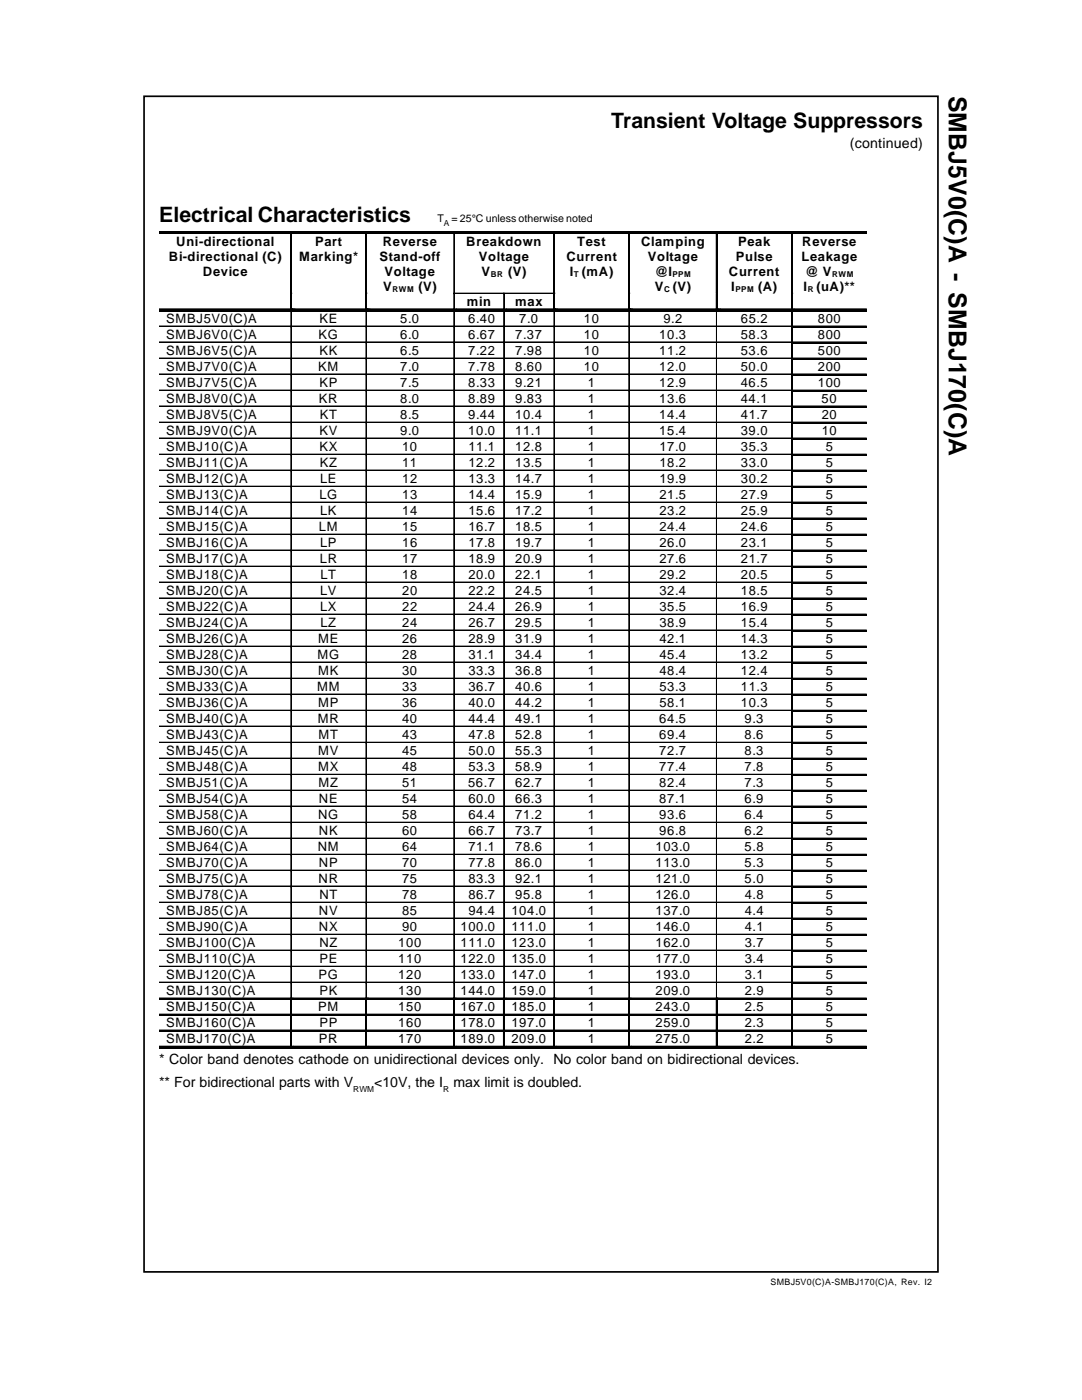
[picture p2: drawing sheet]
<svg xmlns="http://www.w3.org/2000/svg" width="216mm" height="279mm" viewBox="0 0 216 279" stroke-linecap="round" stroke-linejoin="round" font-family="sans-serif">
<defs><g id="words">
<text font-size="4.9" x="189.3" y="19.1" transform="rotate(90 189.3 19.1)">SMBJ5V0(C)A - SMBJ170(C)A</text>
<g font-size="4.2">
<text x="122" y="25.6">Transient Voltage Suppressors</text>
<text x="31.8" y="44.2">Electrical Characteristics</text>
</g>
<g font-size="2.8">
<text x="169.6" y="29.5">(continued)</text>
<text x="31.7" y="212.4">* Color band denotes cathode on unidirectional devices only. No color band on bidirectional devices.</text>
<text x="31.7" y="216.9">** For bidirectional parts with V</text>
<text x="74.7" y="216.9">&lt;10V, the I</text>
<text x="90.5" y="216.9">max limit is doubled.</text>
</g>
<g font-size="2.6">
<text x="33.7" y="52.1">Bi-directional (C)</text>
<text x="35.2" y="49.1">Uni-directional</text>
<text x="59.7" y="52.1">Marking*</text>
<text x="62.9" y="49.1">Part</text>
<text x="75.7" y="52.1">Stand-off</text>
<text x="76.4" y="49.1">Reverse</text>
<text x="93" y="49.1">Breakdown</text>
<text x="95.5" y="52.1">Voltage</text>
<text x="113" y="52.1">Current</text>
<text x="115.2" y="49.1">Test</text>
<text x="127.9" y="49.1">Clamping</text>
<text x="129.2" y="52.1">Voltage</text>
<text x="146.8" y="52.1">Pulse</text>
<text x="147.3" y="49.1">Peak</text>
<text x="159.9" y="52.1">Leakage</text>
<text x="160.1" y="49.1">Reverse</text>
<text x="40.5" y="55">Device</text>
<text x="76.5" y="58">V</text>
<text x="76.8" y="55">Voltage</text>
<text x="83.5" y="58">(V)</text>
<text x="96.1" y="55">V</text>
<text x="101.4" y="55">(V)</text>
<text x="113.7" y="55">I (mA)</text>
<text x="130.6" y="55">@I</text>
<text x="130.6" y="58">V</text>
<text x="134.3" y="58">(V)</text>
<text x="145.5" y="55">Current</text>
<text x="145.9" y="58">I</text>
<text x="151.3" y="58">(A)</text>
<text x="160.4" y="58">I</text>
<text x="160.7" y="55">@ V</text>
<text x="162.9" y="58">(uA)**</text>
<text x="33.1" y="64.5">SMBJ5V0(C)A</text>
<text x="63.7" y="64.5">KE</text>
<text x="79.9" y="64.5">5.0</text>
<text x="93.1" y="61.1">min</text>
<text x="93.4" y="64.5">6.40</text>
<text x="102.8" y="61.1">max</text>
<text x="103.6" y="64.5">7.0</text>
<text x="116.5" y="64.5">10</text>
<text x="132.4" y="64.5">9.2</text>
<text x="147.8" y="64.5">65.2</text>
<text x="163.2" y="64.5">800</text>
<text x="33.1" y="67.6">SMBJ6V0(C)A</text>
<text x="33.1" y="70.9">SMBJ6V5(C)A</text>
<text x="63.6" y="67.6">KG</text>
<text x="63.7" y="70.9">KK</text>
<text x="79.9" y="70.9">6.5</text>
<text x="79.9" y="67.6">6.0</text>
<text x="93.4" y="70.9">7.22</text>
<text x="93.4" y="67.6">6.67</text>
<text x="102.8" y="70.9">7.98</text>
<text x="102.8" y="67.6">7.37</text>
<text x="116.5" y="70.9">10</text>
<text x="116.5" y="67.6">10</text>
<text x="131.6" y="70.9">11.2</text>
<text x="131.6" y="67.6">10.3</text>
<text x="147.8" y="70.9">53.6</text>
<text x="147.8" y="67.6">58.3</text>
<text x="163.2" y="70.9">500</text>
<text x="163.2" y="67.6">800</text>
<text x="33.1" y="74">SMBJ7V0(C)A</text>
<text x="33.1" y="77.3">SMBJ7V5(C)A</text>
<text x="63.5" y="74">KM</text>
<text x="63.7" y="77.3">KP</text>
<text x="79.9" y="74">7.0</text>
<text x="79.9" y="77.3">7.5</text>
<text x="93.4" y="74">7.78</text>
<text x="93.4" y="77.3">8.33</text>
<text x="102.8" y="74">8.60</text>
<text x="102.8" y="77.3">9.21</text>
<text x="116.5" y="74">10</text>
<text x="117.3" y="77.3">1</text>
<text x="131.6" y="74">12.0</text>
<text x="131.6" y="77.3">12.9</text>
<text x="147.8" y="74">50.0</text>
<text x="147.8" y="77.3">46.5</text>
<text x="163.2" y="74">200</text>
<text x="163.2" y="77.3">100</text>
<text x="33.1" y="80.4">SMBJ8V0(C)A</text>
<text x="33.1" y="83.6">SMBJ8V5(C)A</text>
<text x="63.6" y="80.4">KR</text>
<text x="63.8" y="83.6">KT</text>
<text x="79.9" y="80.4">8.0</text>
<text x="79.9" y="83.6">8.5</text>
<text x="93.4" y="80.4">8.89</text>
<text x="93.4" y="83.6">9.44</text>
<text x="102.8" y="80.4">9.83</text>
<text x="102.8" y="83.6">10.4</text>
<text x="117.3" y="80.4">1</text>
<text x="117.3" y="83.6">1</text>
<text x="131.6" y="80.4">13.6</text>
<text x="131.6" y="83.6">14.4</text>
<text x="147.8" y="80.4">44.1</text>
<text x="147.8" y="83.6">41.7</text>
<text x="164" y="80.4">50</text>
<text x="164" y="83.6">20</text>
<text x="33.1" y="86.8">SMBJ9V0(C)A</text>
<text x="63.7" y="86.8">KV</text>
<text x="79.9" y="86.8">9.0</text>
<text x="93.4" y="86.8">10.0</text>
<text x="102.8" y="86.8">11.1</text>
<text x="117.3" y="86.8">1</text>
<text x="131.6" y="86.8">15.4</text>
<text x="147.8" y="86.8">39.0</text>
<text x="164" y="86.8">10</text>
<text x="33.1" y="90">SMBJ10(C)A</text>
<text x="33.1" y="93.2">SMBJ11(C)A</text>
<text x="63.7" y="90">KX</text>
<text x="63.8" y="93.2">KZ</text>
<text x="80.2" y="90">10</text>
<text x="80.2" y="93.2">11</text>
<text x="93.5" y="90">11.1</text>
<text x="93.5" y="93.2">12.2</text>
<text x="102.8" y="90">12.8</text>
<text x="102.8" y="93.2">13.5</text>
<text x="117.3" y="90">1</text>
<text x="117.3" y="93.2">1</text>
<text x="131.6" y="90">17.0</text>
<text x="131.6" y="93.2">18.2</text>
<text x="147.8" y="90">35.3</text>
<text x="147.8" y="93.2">33.0</text>
<text x="164.8" y="90">5</text>
<text x="164.8" y="93.2">5</text>
<text x="33.1" y="96.4">SMBJ12(C)A</text>
<text x="33.1" y="99.6">SMBJ13(C)A</text>
<text x="63.7" y="99.6">LG</text>
<text x="63.9" y="96.4">LE</text>
<text x="80.2" y="96.4">12</text>
<text x="80.2" y="99.6">13</text>
<text x="93.5" y="96.4">13.3</text>
<text x="93.5" y="99.6">14.4</text>
<text x="102.8" y="96.4">14.7</text>
<text x="102.8" y="99.6">15.9</text>
<text x="117.3" y="96.4">1</text>
<text x="117.3" y="99.6">1</text>
<text x="131.6" y="96.4">19.9</text>
<text x="131.6" y="99.6">21.5</text>
<text x="147.8" y="96.4">30.2</text>
<text x="147.8" y="99.6">27.9</text>
<text x="164.8" y="96.4">5</text>
<text x="164.8" y="99.6">5</text>
<text x="33.1" y="102.8">SMBJ14(C)A</text>
<text x="33.1" y="106">SMBJ15(C)A</text>
<text x="63.6" y="106">LM</text>
<text x="63.9" y="102.8">LK</text>
<text x="80.2" y="106">15</text>
<text x="80.2" y="102.8">14</text>
<text x="93.5" y="106">16.7</text>
<text x="93.5" y="102.8">15.6</text>
<text x="102.8" y="106">18.5</text>
<text x="102.8" y="102.8">17.2</text>
<text x="117.3" y="106">1</text>
<text x="117.3" y="102.8">1</text>
<text x="131.6" y="106">24.4</text>
<text x="131.6" y="102.8">23.2</text>
<text x="147.8" y="106">24.6</text>
<text x="147.8" y="102.8">25.9</text>
<text x="164.8" y="106">5</text>
<text x="164.8" y="102.8">5</text>
<text x="33.1" y="109.2">SMBJ16(C)A</text>
<text x="33.1" y="112.4">SMBJ17(C)A</text>
<text x="63.8" y="112.4">LR</text>
<text x="63.9" y="109.2">LP</text>
<text x="80.2" y="112.4">17</text>
<text x="80.2" y="109.2">16</text>
<text x="93.5" y="112.4">18.9</text>
<text x="93.5" y="109.2">17.8</text>
<text x="102.8" y="112.4">20.9</text>
<text x="102.8" y="109.2">19.7</text>
<text x="117.3" y="112.4">1</text>
<text x="117.3" y="109.2">1</text>
<text x="131.6" y="112.4">27.6</text>
<text x="131.6" y="109.2">26.0</text>
<text x="147.8" y="112.4">21.7</text>
<text x="147.8" y="109.2">23.1</text>
<text x="164.8" y="112.4">5</text>
<text x="164.8" y="109.2">5</text>
<text x="33.1" y="115.6">SMBJ18(C)A</text>
<text x="33.1" y="118.8">SMBJ20(C)A</text>
<text x="63.9" y="118.8">LV</text>
<text x="63.9" y="115.6">LT</text>
<text x="80.2" y="118.8">20</text>
<text x="80.2" y="115.6">18</text>
<text x="93.5" y="118.8">22.2</text>
<text x="93.5" y="115.6">20.0</text>
<text x="102.8" y="118.8">24.5</text>
<text x="102.8" y="115.6">22.1</text>
<text x="117.3" y="118.8">1</text>
<text x="117.3" y="115.6">1</text>
<text x="131.6" y="118.8">32.4</text>
<text x="131.6" y="115.6">29.2</text>
<text x="147.8" y="118.8">18.5</text>
<text x="147.8" y="115.6">20.5</text>
<text x="164.8" y="118.8">5</text>
<text x="164.8" y="115.6">5</text>
<text x="33.1" y="122">SMBJ22(C)A</text>
<text x="33.1" y="125.1">SMBJ24(C)A</text>
<text x="63.9" y="122">LX</text>
<text x="63.9" y="125.1">LZ</text>
<text x="80.2" y="122">22</text>
<text x="80.2" y="125.1">24</text>
<text x="93.5" y="122">24.4</text>
<text x="93.5" y="125.1">26.7</text>
<text x="102.8" y="122">26.9</text>
<text x="102.8" y="125.1">29.5</text>
<text x="117.3" y="122">1</text>
<text x="117.3" y="125.1">1</text>
<text x="131.6" y="122">35.5</text>
<text x="131.6" y="125.1">38.9</text>
<text x="147.8" y="122">16.9</text>
<text x="147.8" y="125.1">15.4</text>
<text x="164.8" y="122">5</text>
<text x="164.8" y="125.1">5</text>
<text x="33.1" y="128.4">SMBJ26(C)A</text>
<text x="33.1" y="131.5">SMBJ28(C)A</text>
<text x="63.4" y="131.5">MG</text>
<text x="63.5" y="128.4">ME</text>
<text x="80.2" y="128.4">26</text>
<text x="80.2" y="131.5">28</text>
<text x="93.5" y="128.4">28.9</text>
<text x="93.5" y="131.5">31.1</text>
<text x="102.8" y="128.4">31.9</text>
<text x="102.8" y="131.5">34.4</text>
<text x="117.3" y="128.4">1</text>
<text x="117.3" y="131.5">1</text>
<text x="131.6" y="128.4">42.1</text>
<text x="131.6" y="131.5">45.4</text>
<text x="147.8" y="128.4">14.3</text>
<text x="147.8" y="131.5">13.2</text>
<text x="164.8" y="128.4">5</text>
<text x="164.8" y="131.5">5</text>
<text x="33.1" y="134.7">SMBJ30(C)A</text>
<text x="33.1" y="137.9">SMBJ33(C)A</text>
<text x="63.3" y="137.9">MM</text>
<text x="63.5" y="134.7">MK</text>
<text x="80.2" y="134.7">30</text>
<text x="80.2" y="137.9">33</text>
<text x="93.5" y="137.9">36.7</text>
<text x="93.5" y="134.7">33.3</text>
<text x="102.8" y="137.9">40.6</text>
<text x="102.8" y="134.7">36.8</text>
<text x="117.3" y="134.7">1</text>
<text x="117.3" y="137.9">1</text>
<text x="131.6" y="137.9">53.3</text>
<text x="131.6" y="134.7">48.4</text>
<text x="147.8" y="134.7">12.4</text>
<text x="147.8" y="137.9">11.3</text>
<text x="164.8" y="134.7">5</text>
<text x="164.8" y="137.9">5</text>
<text x="33.1" y="141.1">SMBJ36(C)A</text>
<text x="63.5" y="141.1">MP</text>
<text x="80.2" y="141.1">36</text>
<text x="93.5" y="141.1">40.0</text>
<text x="102.8" y="141.1">44.2</text>
<text x="117.3" y="141.1">1</text>
<text x="131.6" y="141.1">58.1</text>
<text x="147.8" y="141.1">10.3</text>
<text x="164.8" y="141.1">5</text>
<text x="33.1" y="144.3">SMBJ40(C)A</text>
<text x="33.1" y="147.5">SMBJ43(C)A</text>
<text x="63.4" y="144.3">MR</text>
<text x="63.6" y="147.5">MT</text>
<text x="80.2" y="144.3">40</text>
<text x="80.2" y="147.5">43</text>
<text x="93.5" y="144.3">44.4</text>
<text x="93.5" y="147.5">47.8</text>
<text x="102.8" y="144.3">49.1</text>
<text x="102.8" y="147.5">52.8</text>
<text x="117.3" y="144.3">1</text>
<text x="117.3" y="147.5">1</text>
<text x="131.6" y="144.3">64.5</text>
<text x="131.6" y="147.5">69.4</text>
<text x="148.6" y="144.3">9.3</text>
<text x="148.6" y="147.5">8.6</text>
<text x="164.8" y="144.3">5</text>
<text x="164.8" y="147.5">5</text>
<text x="33.1" y="150.7">SMBJ45(C)A</text>
<text x="33.1" y="153.9">SMBJ48(C)A</text>
<text x="63.5" y="150.7">MV</text>
<text x="63.5" y="153.9">MX</text>
<text x="80.2" y="150.7">45</text>
<text x="80.2" y="153.9">48</text>
<text x="93.5" y="150.7">50.0</text>
<text x="93.5" y="153.9">53.3</text>
<text x="102.8" y="150.7">55.3</text>
<text x="102.8" y="153.9">58.9</text>
<text x="117.3" y="150.7">1</text>
<text x="117.3" y="153.9">1</text>
<text x="131.6" y="150.7">72.7</text>
<text x="131.6" y="153.9">77.4</text>
<text x="148.6" y="150.7">8.3</text>
<text x="148.6" y="153.9">7.8</text>
<text x="164.8" y="150.7">5</text>
<text x="164.8" y="153.9">5</text>
<text x="33.1" y="157.1">SMBJ51(C)A</text>
<text x="33.1" y="160.3">SMBJ54(C)A</text>
<text x="63.6" y="157.1">MZ</text>
<text x="63.6" y="160.3">NE</text>
<text x="80.2" y="160.3">54</text>
<text x="80.2" y="157.1">51</text>
<text x="93.4" y="157.1">56.7</text>
<text x="93.5" y="160.3">60.0</text>
<text x="102.8" y="160.3">66.3</text>
<text x="102.8" y="157.1">62.7</text>
<text x="117.3" y="160.3">1</text>
<text x="117.3" y="157.1">1</text>
<text x="131.6" y="160.3">87.1</text>
<text x="131.6" y="157.1">82.4</text>
<text x="148.6" y="160.3">6.9</text>
<text x="148.6" y="157.1">7.3</text>
<text x="164.8" y="160.3">5</text>
<text x="164.8" y="157.1">5</text>
<text x="33.1" y="163.5">SMBJ58(C)A</text>
<text x="33.1" y="166.7">SMBJ60(C)A</text>
<text x="63.5" y="163.5">NG</text>
<text x="63.6" y="166.7">NK</text>
<text x="80.2" y="166.7">60</text>
<text x="80.2" y="163.5">58</text>
<text x="93.5" y="166.7">66.7</text>
<text x="93.5" y="163.5">64.4</text>
<text x="102.8" y="166.7">73.7</text>
<text x="102.8" y="163.5">71.2</text>
<text x="117.3" y="166.7">1</text>
<text x="117.3" y="163.5">1</text>
<text x="131.6" y="166.7">96.8</text>
<text x="131.6" y="163.5">93.6</text>
<text x="148.6" y="166.7">6.2</text>
<text x="148.6" y="163.5">6.4</text>
<text x="164.8" y="166.7">5</text>
<text x="164.8" y="163.5">5</text>
<text x="33.1" y="169.9">SMBJ64(C)A</text>
<text x="33.1" y="173.1">SMBJ70(C)A</text>
<text x="63.4" y="169.9">NM</text>
<text x="63.6" y="173.1">NP</text>
<text x="80.2" y="169.9">64</text>
<text x="80.2" y="173.1">70</text>
<text x="93.5" y="169.9">71.1</text>
<text x="93.5" y="173.1">77.8</text>
<text x="102.8" y="169.9">78.6</text>
<text x="102.8" y="173.1">86.0</text>
<text x="117.3" y="169.9">1</text>
<text x="117.3" y="173.1">1</text>
<text x="130.8" y="169.9">103.0</text>
<text x="130.8" y="173.1">113.0</text>
<text x="148.6" y="169.9">5.8</text>
<text x="148.6" y="173.1">5.3</text>
<text x="164.8" y="169.9">5</text>
<text x="164.8" y="173.1">5</text>
<text x="33.1" y="176.3">SMBJ75(C)A</text>
<text x="33.1" y="179.5">SMBJ78(C)A</text>
<text x="63.6" y="176.3">NR</text>
<text x="63.7" y="179.5">NT</text>
<text x="80.2" y="176.3">75</text>
<text x="80.2" y="179.5">78</text>
<text x="93.5" y="176.3">83.3</text>
<text x="93.5" y="179.5">86.7</text>
<text x="102.8" y="176.3">92.1</text>
<text x="102.8" y="179.5">95.8</text>
<text x="117.3" y="176.3">1</text>
<text x="117.3" y="179.5">1</text>
<text x="130.8" y="176.3">121.0</text>
<text x="130.8" y="179.5">126.0</text>
<text x="148.6" y="176.3">5.0</text>
<text x="148.6" y="179.5">4.8</text>
<text x="164.8" y="176.3">5</text>
<text x="164.8" y="179.5">5</text>
<text x="33.1" y="182.6">SMBJ85(C)A</text>
<text x="33.1" y="185.8">SMBJ90(C)A</text>
<text x="63.6" y="182.6">NV</text>
<text x="63.6" y="185.8">NX</text>
<text x="80.2" y="182.6">85</text>
<text x="80.2" y="185.8">90</text>
<text x="91.9" y="185.8">100.0</text>
<text x="93.5" y="182.6">94.4</text>
<text x="102.1" y="182.6">104.0</text>
<text x="102.1" y="185.8">111.0</text>
<text x="117.3" y="182.6">1</text>
<text x="117.3" y="185.8">1</text>
<text x="130.8" y="182.6">137.0</text>
<text x="130.8" y="185.8">146.0</text>
<text x="148.6" y="182.6">4.4</text>
<text x="148.6" y="185.8">4.1</text>
<text x="164.8" y="182.6">5</text>
<text x="164.8" y="185.8">5</text>
<text x="33.1" y="189">SMBJ100(C)A</text>
<text x="63.7" y="189">NZ</text>
<text x="79.5" y="189">100</text>
<text x="91.9" y="189">111.0</text>
<text x="102.1" y="189">123.0</text>
<text x="117.3" y="189">1</text>
<text x="130.8" y="189">162.0</text>
<text x="148.6" y="189">3.7</text>
<text x="164.8" y="189">5</text>
<text x="33.1" y="192.2">SMBJ110(C)A</text>
<text x="33.1" y="195.4">SMBJ120(C)A</text>
<text x="63.6" y="195.4">PG</text>
<text x="63.7" y="192.2">PE</text>
<text x="79.5" y="192.2">110</text>
<text x="79.5" y="195.4">120</text>
<text x="91.9" y="192.2">122.0</text>
<text x="91.9" y="195.4">133.0</text>
<text x="102.1" y="192.2">135.0</text>
<text x="102.1" y="195.4">147.0</text>
<text x="117.3" y="192.2">1</text>
<text x="117.3" y="195.4">1</text>
<text x="130.8" y="192.2">177.0</text>
<text x="130.8" y="195.4">193.0</text>
<text x="148.6" y="192.2">3.4</text>
<text x="148.6" y="195.4">3.1</text>
<text x="164.8" y="192.2">5</text>
<text x="164.8" y="195.4">5</text>
<text x="33.1" y="198.6">SMBJ130(C)A</text>
<text x="33.1" y="201.8">SMBJ150(C)A</text>
<text x="63.5" y="201.8">PM</text>
<text x="63.7" y="198.6">PK</text>
<text x="79.5" y="201.8">150</text>
<text x="79.5" y="198.6">130</text>
<text x="91.9" y="201.8">167.0</text>
<text x="91.9" y="198.6">144.0</text>
<text x="102.1" y="198.6">159.0</text>
<text x="102.1" y="201.8">185.0</text>
<text x="117.3" y="198.6">1</text>
<text x="117.3" y="201.8">1</text>
<text x="130.8" y="198.6">209.0</text>
<text x="130.8" y="201.8">243.0</text>
<text x="148.6" y="198.6">2.9</text>
<text x="148.6" y="201.8">2.5</text>
<text x="164.8" y="198.6">5</text>
<text x="164.8" y="201.8">5</text>
<text x="33.1" y="205">SMBJ160(C)A</text>
<text x="33.1" y="208.2">SMBJ170(C)A</text>
<text x="63.6" y="208.2">PR</text>
<text x="63.7" y="205">PP</text>
<text x="79.5" y="208.2">170</text>
<text x="79.5" y="205">160</text>
<text x="91.9" y="208.2">189.0</text>
<text x="91.9" y="205">178.0</text>
<text x="102.1" y="208.2">209.0</text>
<text x="102.1" y="205">197.0</text>
<text x="117.3" y="208.2">1</text>
<text x="117.3" y="205">1</text>
<text x="130.8" y="208.2">275.0</text>
<text x="130.8" y="205">259.0</text>
<text x="148.6" y="208.2">2.2</text>
<text x="148.6" y="205">2.3</text>
<text x="164.8" y="208.2">5</text>
<text x="164.8" y="205">5</text>
</g>
<g font-size="2.1">
<text x="87.3" y="44.2">T</text>
<text x="90.1" y="44.2">= 25°C unless otherwise noted</text>
</g>
<text font-size="1.8" x="153.8" y="256.5">SMBJ5V0(C)A-SMBJ170(C)A, Rev. I2</text>
<g font-size="1.7">
<text x="88.6" y="45.2">A</text>
<text x="70.5" y="217.8">RWM</text>
<text x="88.4" y="217.8">R</text>
</g>
<g font-size="1.6">
<text x="78.3" y="58.3">RWM</text>
<text x="97.9" y="55.4">BR</text>
<text x="114.5" y="55.4">T</text>
<text x="132.5" y="58.3">C</text>
<text x="134.2" y="55.4">PPM</text>
<text x="146.7" y="58.3">PPM</text>
<text x="161.2" y="58.3">R</text>
<text x="166" y="55.4">RWM</text>
</g>
</g></defs>
<path d="M28.7 19.2h158.5v234.6h-158.5z" fill="none" stroke="#000" stroke-width=".34"/>
<g fill="#000">
<path d="M31.7 46.2h26.3v.5h-26.3zM58 46.2h.5v.5h-.5zM58 58.5h.3v.2h-.3zM58.5 46.2h14.5v.5h-14.5zM73 46.2h.5v.5h-.5zM73 58.5h.2v.2h-.2zM73.5 46.2h17.1v.5h-17.1zM90.6 46.2h.5v.5h-.5zM90.6 58.5h.1v.2h-.1zM91.1 46.2h19.4v.5h-19.4zM100.5 58.5h.2v.2h-.2zM110.5 46.2h.5v.5h-.5z"/>
<path d="M110.5 58.5h.2v.2h-.2zM111 46.2h14.4v.5h-14.4zM125.4 46.2h.6v.5h-.6zM125.4 58.5h.3v.2h-.3zM126 46.2h16.9v.5h-16.9zM142.9 46.2h.6v.5h-.6zM142.9 58.5h.3v.2h-.3zM143.5 46.2h14.4v.5h-14.4zM157.9 46.2h.6v.5h-.6zM157.9 58.5h.3v.2h-.3zM158.5 46.2h14.4v.5h-14.4zM31.7 61.6h26.3v.5h-26.3z"/>
<path d="M58 61.6h.5v.5h-.5zM58 65.1h.2v.2h-.2zM58 68.2h.2v.3h-.2zM58 71.5h.2v.2h-.2zM58 74.6h.2v.3h-.2zM58 77.9h.2v.2h-.2zM58.3 61.6h.5v.5h-.5zM58.8 61.6h14.2v.5h-14.2zM73 61.6h.5v.5h-.5zM73 65.1h.2v.2h-.2zM73 68.2h.2v.3h-.2zM73 71.5h.2v.2h-.2z"/>
<path d="M73 74.6h.2v.3h-.2zM73 77.9h.2v.2h-.2zM73.2 61.6h.6v.5h-.6zM73.8 61.6h16.8v.5h-16.8zM90.6 61.6h.5v.5h-.5zM90.6 65.1h.1v.2h-.1zM90.6 68.2h.1v.3h-.1zM90.6 71.5h.1v.2h-.1zM90.6 74.6h.1v.3h-.1zM90.6 77.9h.1v.2h-.1zM91.1 61.6h9.4v.5h-9.4zM100.5 61.6h.5v.5h-.5z"/>
<path d="M100.5 65.1h.2v.2h-.2zM100.5 68.2h.2v.3h-.2zM100.5 71.5h.2v.2h-.2zM100.5 74.6h.2v.3h-.2zM100.5 77.9h.2v.2h-.2zM101 61.6h9.5v.5h-9.5zM110.5 61.6h.5v.5h-.5zM110.5 65.1h.2v.2h-.2zM110.5 68.2h.2v.3h-.2zM110.5 71.5h.2v.2h-.2zM110.5 74.6h.2v.3h-.2zM110.5 77.9h.2v.2h-.2z"/>
<path d="M110.7 61.6h.6v.5h-.6zM111.3 61.6h14.1v.5h-14.1zM125.4 61.6h.6v.5h-.6zM125.5 65.1h.1v.2h-.1zM125.5 68.2h.1v.3h-.1zM125.5 71.5h.1v.2h-.1zM125.5 74.6h.1v.3h-.1zM125.5 77.9h.1v.2h-.1zM125.7 61.6h.5v.5h-.5zM126.2 61.6h16.7v.5h-16.7zM142.9 61.6h.6v.5h-.6zM143 65.1h.1v.2h-.1z"/>
<path d="M143 68.2h.1v.3h-.1zM143 71.5h.1v.2h-.1zM143 74.6h.1v.3h-.1zM143 77.9h.1v.2h-.1zM143.2 61.6h.5v.5h-.5zM143.7 61.6h14.2v.5h-14.2zM157.9 61.6h.6v.5h-.6zM157.9 65.1h.3v.2h-.3zM157.9 68.2h.3v.3h-.3zM157.9 71.5h.3v.2h-.3zM157.9 74.6h.3v.3h-.3zM157.9 77.9h.3v.2h-.3z"/>
<path d="M158.5 61.6h14.4v.5h-14.4zM58 81h.2v.3h-.2zM58 84.2h.2v.3h-.2zM58 87.4h.2v.3h-.2zM58 90.6h.2v.3h-.2zM58 93.8h.2v.3h-.2zM58 97h.2v.3h-.2zM73 81h.2v.3h-.2zM73 84.2h.2v.3h-.2zM73 87.4h.2v.3h-.2zM73 90.6h.2v.3h-.2zM73 93.8h.2v.3h-.2z"/>
<path d="M73 97h.2v.3h-.2zM90.6 81h.1v.3h-.1zM90.6 84.2h.1v.3h-.1zM90.6 87.4h.1v.3h-.1zM90.6 90.6h.1v.3h-.1zM90.6 93.8h.1v.3h-.1zM90.6 97h.1v.3h-.1zM100.5 81h.2v.3h-.2zM100.5 84.2h.2v.3h-.2zM100.5 87.4h.2v.3h-.2zM100.5 90.6h.2v.3h-.2zM100.5 93.8h.2v.3h-.2z"/>
<path d="M100.5 97h.2v.3h-.2zM110.5 81h.2v.3h-.2zM110.5 84.2h.2v.3h-.2zM110.5 87.4h.2v.3h-.2zM110.5 90.6h.2v.3h-.2zM110.5 93.8h.2v.3h-.2zM110.5 97h.2v.3h-.2zM125.5 81h.1v.3h-.1zM125.5 84.2h.1v.3h-.1zM125.5 87.4h.1v.3h-.1zM125.5 90.6h.1v.3h-.1zM125.5 93.8h.1v.3h-.1z"/>
<path d="M125.5 97h.1v.3h-.1zM143 81h.1v.3h-.1zM143 84.2h.1v.3h-.1zM143 87.4h.1v.3h-.1zM143 90.6h.1v.3h-.1zM143 93.8h.1v.3h-.1zM143 97h.1v.3h-.1zM157.9 81h.3v.3h-.3zM157.9 84.2h.3v.3h-.3zM157.9 87.4h.3v.3h-.3zM157.9 90.6h.3v.3h-.3zM157.9 93.8h.3v.3h-.3z"/>
<path d="M157.9 97h.3v.3h-.3zM58 100.2h.2v.3h-.2zM58 103.4h.2v.2h-.2zM58 106.6h.2v.2h-.2zM58 109.8h.2v.2h-.2zM58 113h.2v.2h-.2zM58 116.2h.2v.2h-.2zM58 119.3h.2v.3h-.2zM73 100.2h.2v.3h-.2zM73 103.4h.2v.2h-.2zM73 106.6h.2v.2h-.2zM73 109.8h.2v.2h-.2z"/>
<path d="M73 113h.2v.2h-.2zM73 116.2h.2v.2h-.2zM73 119.3h.2v.3h-.2zM90.6 100.2h.1v.3h-.1zM90.6 103.4h.1v.2h-.1zM90.6 106.6h.1v.2h-.1zM90.6 109.8h.1v.2h-.1zM90.6 113h.1v.2h-.1zM90.6 116.2h.1v.2h-.1zM90.6 119.3h.1v.3h-.1zM100.5 100.2h.2v.3h-.2zM100.5 103.4h.2v.2h-.2z"/>
<path d="M100.5 106.6h.2v.2h-.2zM100.5 109.8h.2v.2h-.2zM100.5 113h.2v.2h-.2zM100.5 116.2h.2v.2h-.2zM100.5 119.3h.2v.3h-.2zM110.5 100.2h.2v.3h-.2zM110.5 103.4h.2v.2h-.2zM110.5 106.6h.2v.2h-.2zM110.5 109.8h.2v.2h-.2zM110.5 113h.2v.2h-.2zM110.5 116.2h.2v.2h-.2zM110.5 119.3h.2v.3h-.2z"/>
<path d="M125.5 100.2h.1v.3h-.1zM125.5 103.4h.1v.2h-.1zM125.5 106.6h.1v.2h-.1zM125.5 109.8h.1v.2h-.1zM125.5 113h.1v.2h-.1zM125.5 116.2h.1v.2h-.1zM125.5 119.3h.1v.3h-.1zM143 100.2h.1v.3h-.1zM143 103.4h.1v.2h-.1zM143 106.6h.1v.2h-.1zM143 109.8h.1v.2h-.1zM143 113h.1v.2h-.1z"/>
<path d="M143 116.2h.1v.2h-.1zM143 119.3h.1v.3h-.1zM157.9 100.2h.3v.3h-.3zM157.9 103.4h.3v.2h-.3zM157.9 106.6h.3v.2h-.3zM157.9 109.8h.3v.2h-.3zM157.9 113h.3v.2h-.3zM157.9 116.2h.3v.2h-.3zM157.9 119.3h.3v.3h-.3zM58 122.6h.2v.2h-.2zM58 125.7h.2v.3h-.2zM58 128.9h.2v.3h-.2z"/>
<path d="M58 132.1h.2v.3h-.2zM58 135.3h.2v.3h-.2zM58 138.5h.2v.3h-.2zM73 122.6h.2v.2h-.2zM73 125.7h.2v.3h-.2zM73 128.9h.2v.3h-.2zM73 132.1h.2v.3h-.2zM73 135.3h.2v.3h-.2zM73 138.5h.2v.3h-.2zM90.6 122.6h.1v.2h-.1zM90.6 125.7h.1v.3h-.1zM90.6 128.9h.1v.3h-.1z"/>
<path d="M90.6 132.1h.1v.3h-.1zM90.6 135.3h.1v.3h-.1zM90.6 138.5h.1v.3h-.1zM100.5 122.6h.2v.2h-.2zM100.5 125.7h.2v.3h-.2zM100.5 128.9h.2v.3h-.2zM100.5 132.1h.2v.3h-.2zM100.5 135.3h.2v.3h-.2zM100.5 138.5h.2v.3h-.2zM110.5 122.6h.2v.2h-.2zM110.5 125.7h.2v.3h-.2zM110.5 128.9h.2v.3h-.2z"/>
<path d="M110.5 132.1h.2v.3h-.2zM110.5 135.3h.2v.3h-.2zM110.5 138.5h.2v.3h-.2zM125.5 122.6h.1v.2h-.1zM125.5 125.7h.1v.3h-.1zM125.5 128.9h.1v.3h-.1zM125.5 132.1h.1v.3h-.1zM125.5 135.3h.1v.3h-.1zM125.5 138.5h.1v.3h-.1zM143 122.6h.1v.2h-.1zM143 125.7h.1v.3h-.1zM143 128.9h.1v.3h-.1z"/>
<path d="M143 132.1h.1v.3h-.1zM143 135.3h.1v.3h-.1zM143 138.5h.1v.3h-.1zM157.9 122.6h.3v.2h-.3zM157.9 125.7h.3v.3h-.3zM157.9 128.9h.3v.3h-.3zM157.9 132.1h.3v.3h-.3zM157.9 135.3h.3v.3h-.3zM157.9 138.5h.3v.3h-.3zM58 141.7h.2v.2h-.2zM58 144.9h.2v.3h-.2zM58 148.1h.2v.2h-.2z"/>
<path d="M58 151.3h.2v.3h-.2zM58 154.5h.2v.2h-.2zM58 157.7h.2v.2h-.2zM73 141.7h.2v.2h-.2zM73 144.9h.2v.3h-.2zM73 148.1h.2v.2h-.2zM73 151.3h.2v.3h-.2zM73 154.5h.2v.2h-.2zM73 157.7h.2v.2h-.2zM90.6 141.7h.1v.2h-.1zM90.6 144.9h.1v.3h-.1zM90.6 148.1h.1v.2h-.1z"/>
<path d="M90.6 151.3h.1v.3h-.1zM90.6 154.5h.1v.2h-.1zM90.6 157.7h.1v.2h-.1zM100.5 141.7h.2v.2h-.2zM100.5 144.9h.2v.3h-.2zM100.5 148.1h.2v.2h-.2zM100.5 151.3h.2v.3h-.2zM100.5 154.5h.2v.2h-.2zM100.5 157.7h.2v.2h-.2zM110.5 141.7h.2v.2h-.2zM110.5 144.9h.2v.3h-.2zM110.5 148.1h.2v.2h-.2z"/>
<path d="M110.5 151.3h.2v.3h-.2zM110.5 154.5h.2v.2h-.2zM110.5 157.7h.2v.2h-.2zM125.5 141.7h.1v.2h-.1zM125.5 144.9h.1v.3h-.1zM125.5 148.1h.1v.2h-.1zM125.5 151.3h.1v.3h-.1zM125.5 154.5h.1v.2h-.1zM125.5 157.7h.1v.2h-.1zM143 141.7h.1v.2h-.1zM143 144.9h.1v.3h-.1zM143 148.1h.1v.2h-.1z"/>
<path d="M143 151.3h.1v.3h-.1zM143 154.5h.1v.2h-.1zM143 157.7h.1v.2h-.1zM157.9 141.7h.3v.2h-.3zM157.9 144.9h.3v.3h-.3zM157.9 148.1h.3v.2h-.3zM157.9 151.3h.3v.3h-.3zM157.9 154.5h.3v.2h-.3zM157.9 157.7h.3v.2h-.3zM58 160.9h.2v.2h-.2zM58 164.1h.2v.2h-.2zM58 167.3h.2v.2h-.2z"/>
<path d="M58 170.5h.2v.2h-.2zM58 173.7h.2v.2h-.2zM58 176.8h.2v.3h-.2zM73 160.9h.2v.2h-.2zM73 164.1h.2v.2h-.2zM73 167.3h.2v.2h-.2zM73 170.5h.2v.2h-.2zM73 173.7h.2v.2h-.2zM73 176.8h.2v.3h-.2zM90.6 160.9h.1v.2h-.1zM90.6 164.1h.1v.2h-.1zM90.6 167.3h.1v.2h-.1z"/>
<path d="M90.6 170.5h.1v.2h-.1zM90.6 173.7h.1v.2h-.1zM90.6 176.8h.1v.3h-.1zM100.5 160.9h.2v.2h-.2zM100.5 164.1h.2v.2h-.2zM100.5 167.3h.2v.2h-.2zM100.5 170.5h.2v.2h-.2zM100.5 173.7h.2v.2h-.2zM100.5 176.8h.2v.3h-.2zM110.5 160.9h.2v.2h-.2zM110.5 164.1h.2v.2h-.2zM110.5 167.3h.2v.2h-.2z"/>
<path d="M110.5 170.5h.2v.2h-.2zM110.5 173.7h.2v.2h-.2zM110.5 176.8h.2v.3h-.2zM125.5 160.9h.1v.2h-.1zM125.5 164.1h.1v.2h-.1zM125.5 167.3h.1v.2h-.1zM125.5 170.5h.1v.2h-.1zM125.5 173.7h.1v.2h-.1zM125.5 176.8h.1v.3h-.1zM143 160.9h.1v.2h-.1zM143 164.1h.1v.2h-.1zM143 167.3h.1v.2h-.1z"/>
<path d="M143 170.5h.1v.2h-.1zM143 173.7h.1v.2h-.1zM143 176.8h.1v.3h-.1zM157.9 160.9h.3v.2h-.3zM157.9 164.1h.3v.2h-.3zM157.9 167.3h.3v.2h-.3zM157.9 170.5h.3v.2h-.3zM157.9 173.7h.3v.2h-.3zM157.9 176.8h.3v.3h-.3zM58 199.2h.3v.2h-.3zM58 180h.2v.3h-.2zM58 183.2h.2v.3h-.2z"/>
<path d="M58 186.4h.2v.3h-.2zM58 189.6h.2v.3h-.2zM58 192.8h.2v.3h-.2zM58 196h.2v.3h-.2zM58.3 199.2h.2v.2h-.2zM73 199.2h.2v.2h-.2zM73 180h.2v.3h-.2zM73 183.2h.2v.3h-.2zM73 186.4h.2v.3h-.2zM73 189.6h.2v.3h-.2zM73 192.8h.2v.3h-.2zM73 196h.2v.3h-.2z"/>
<path d="M73.2 199.2h.3v.2h-.3zM90.5 199.2h.3v.2h-.3zM90.6 180h.1v.3h-.1zM90.6 183.2h.1v.3h-.1zM90.6 186.4h.1v.3h-.1zM90.6 189.6h.1v.3h-.1zM90.6 192.8h.1v.3h-.1zM90.6 196h.1v.3h-.1zM90.8 199.2h.2v.2h-.2zM100.5 199.2h.2v.2h-.2zM100.5 180h.2v.3h-.2zM100.5 183.2h.2v.3h-.2z"/>
<path d="M100.5 186.4h.2v.3h-.2zM100.5 189.6h.2v.3h-.2zM100.5 192.8h.2v.3h-.2zM100.5 196h.2v.3h-.2zM100.7 199.2h.3v.2h-.3zM110.5 199.2h.2v.2h-.2zM110.5 180h.2v.3h-.2zM110.5 183.2h.2v.3h-.2zM110.5 186.4h.2v.3h-.2zM110.5 189.6h.2v.3h-.2zM110.5 192.8h.2v.3h-.2zM110.5 196h.2v.3h-.2z"/>
<path d="M110.7 199.2h.3v.2h-.3zM125.4 199.2h.3v.2h-.3zM125.5 180h.1v.3h-.1zM125.5 183.2h.1v.3h-.1zM125.5 186.4h.1v.3h-.1zM125.5 189.6h.1v.3h-.1zM125.5 192.8h.1v.3h-.1zM125.5 196h.1v.3h-.1zM125.7 199.2h.2v.2h-.2zM142.9 199.2h.3v.2h-.3zM143 180h.1v.3h-.1zM143 183.2h.1v.3h-.1z"/>
<path d="M143 186.4h.1v.3h-.1zM143 189.6h.1v.3h-.1zM143 192.8h.1v.3h-.1zM143 196h.1v.3h-.1zM143.2 199.2h.2v.2h-.2zM157.9 180h.3v.3h-.3zM157.9 183.2h.3v.3h-.3zM157.9 186.4h.3v.3h-.3zM157.9 189.6h.3v.3h-.3zM157.9 192.8h.3v.3h-.3zM157.9 196h.3v.3h-.3zM157.9 199.2h.3v.2h-.3z"/>
<path d="M31.7 208.8h26.3v.5h-26.3zM58 202.4h.3v.2h-.3zM58 205.6h.3v.2h-.3zM58 208.8h.5v.5h-.5zM58.5 208.8h14.5v.5h-14.5zM73 202.4h.2v.2h-.2zM73 205.6h.2v.2h-.2zM73 208.8h.5v.5h-.5zM73.5 208.8h17v.5h-17zM90.5 202.4h.3v.2h-.3zM90.5 205.6h.3v.2h-.3zM90.5 208.8h.5v.5h-.5z"/>
<path d="M91 208.8h9.5v.5h-9.5zM100.5 202.4h.2v.2h-.2zM100.5 205.6h.2v.2h-.2zM100.5 208.8h.5v.5h-.5zM101 208.8h9.5v.5h-9.5zM110.5 202.4h.2v.2h-.2zM110.5 205.6h.2v.2h-.2zM110.5 208.8h.5v.5h-.5zM111 208.8h14.4v.5h-14.4zM125.4 202.4h.3v.2h-.3zM125.4 205.6h.3v.2h-.3zM125.4 208.8h.6v.5h-.6z"/>
<path d="M126 208.8h16.9v.5h-16.9zM142.9 202.4h.3v.2h-.3zM142.9 205.6h.3v.2h-.3zM142.9 208.8h.6v.5h-.6zM143.5 208.8h14.4v.5h-14.4zM157.9 202.4h.3v.2h-.3zM157.9 205.6h.3v.2h-.3zM157.9 208.8h.6v.5h-.6zM158.5 208.8h14.4v.5h-14.4z"/>
</g>
<g fill="none" stroke="#000" stroke-width=".2">
<path d="M31.7 46.2h141.2M58 46.2v12.3h.3M58 58.7v150.6M73 46.2v12.3h.2M73 58.7v3.4M90.6 46.2v153M90.6 58.5h20.1M90.6 46.7v11.8M90.6 58.7v2.9M90.7 58.6h9.8M100.5 58.5v140.7M100.6 58.7v2.9"/>
<path d="M100.7 58.6h9.8M110.5 46.2v12.3M110.5 58.7v3.4M125.4 46.2v12.3h.3M125.4 58.7v3.4M142.9 46.2v12.3h.3M142.9 58.7v3.4M157.9 46.2v12.3h.3M157.9 58.7v150.6M31.7 61.6h141.2M31.7 65.2h26.3M31.7 65.1h26.3"/>
<path d="M31.7 68.3h26.3M31.7 68.2h26.3M31.7 71.5h26.3M31.7 74.7h26.3M31.7 74.6h26.3M31.7 77.9h26.3M58.1 62.1v3M58.1 65.3v2.9M58.1 68.5v3M58.1 71.7v2.9M58.1 74.9v3M58.1 78.1v2.9"/>
<path d="M58.2 65.2h14.8M58.2 65.1h14.8M58.2 68.3h14.8M58.2 68.2h14.8M58.2 71.5h14.8M58.2 74.7h14.8M58.2 74.6h14.8M58.2 77.9h14.8M58.3 61.6v.5M73 62.1v137.1M73.1 62.1v3M73.1 65.3v2.9"/>
<path d="M73.1 68.5v3M73.1 71.7v2.9M73.1 74.9v3M73.1 78.1v2.9M73.2 65.2h17.4M73.2 65.1h17.4M73.2 68.3h17.4M73.2 68.2h17.4M73.2 71.5h17.4M73.2 74.7h17.4M73.2 74.6h17.4M73.2 77.9h17.4"/>
<path d="M73.2 61.6v.5M90.6 62.1v3M90.6 65.3v2.9M90.6 68.5v3M90.6 71.7v2.9M90.6 74.9v3M90.6 78.1v2.9M90.7 65.2h9.8M90.7 65.1h9.8M90.7 68.3h9.8M90.7 68.2h9.8M90.7 71.5h9.8"/>
<path d="M90.7 74.7h9.8M90.7 74.6h9.8M90.7 77.9h9.8M100.6 62.1v3M100.6 65.3v2.9M100.6 68.5v3M100.6 71.7v2.9M100.6 74.9v3M100.6 78.1v2.9M100.7 65.2h9.8M100.7 65.1h9.8M100.7 68.3h9.8"/>
<path d="M100.7 68.2h9.8M100.7 71.5h9.8M100.7 74.7h9.8M100.7 74.6h9.8M100.7 77.9h9.8M110.5 62.1v137.1M110.6 62.1v3M110.6 65.3v2.9M110.6 68.5v3M110.6 71.7v2.9M110.6 74.9v3M110.6 78.1v2.9"/>
<path d="M110.7 65.2h14.8M110.7 65.1h14.8M110.7 68.3h14.8M110.7 68.2h14.8M110.7 71.5h14.8M110.7 74.7h14.8M110.7 74.6h14.8M110.7 77.9h14.8M110.7 61.6v.5M125.5 62.1v137.1M125.6 62.1v3M125.6 65.3v2.9"/>
<path d="M125.6 68.5v3M125.6 71.7v2.9M125.6 74.9v3M125.6 78.1v2.9M125.6 65.2h17.4M125.6 65.1h17.4M125.6 68.3h17.4M125.6 68.2h17.4M125.6 71.5h17.4M125.6 74.7h17.4M125.6 74.6h17.4M125.6 77.9h17.4"/>
<path d="M125.7 61.6v.5M143 62.1v137.1M143 62.1v3M143 65.3v2.9M143 68.5v3M143 71.7v2.9M143 74.9v3M143 78.1v2.9M143.1 65.2h14.8M143.1 65.1h14.8M143.1 68.3h14.8M143.1 68.2h14.8"/>
<path d="M143.1 71.5h14.8M143.1 74.7h14.8M143.1 74.6h14.8M143.1 77.9h14.8M143.2 61.6v.5M158.2 65.1h14.7M158.2 68.2h14.7M158.2 71.5h14.7M158.2 74.6h14.7M158.2 77.9h14.7M31.7 81.1h26.3M31.7 81h26.3"/>
<path d="M31.7 84.3h26.3M31.7 84.2h26.3M31.7 87.5h26.3M31.7 87.4h26.3M31.7 90.7h26.3M31.7 90.6h26.3M31.7 93.9h26.3M31.7 93.8h26.3M31.7 97.1h26.3M31.7 97h26.3M58.1 81.3v2.9M58.1 84.5v2.9"/>
<path d="M58.1 87.7v2.9M58.1 90.9v2.9M58.1 94.1v2.9M58.1 97.3v2.9M58.2 81.1h14.8M58.2 81h14.8M58.2 84.3h14.8M58.2 84.2h14.8M58.2 87.5h14.8M58.2 87.4h14.8M58.2 90.7h14.8M58.2 90.6h14.8"/>
<path d="M58.2 93.9h14.8M58.2 93.8h14.8M58.2 97.1h14.8M58.2 97h14.8M73.1 81.3v2.9M73.1 84.5v2.9M73.1 87.7v2.9M73.1 90.9v2.9M73.1 94.1v2.9M73.1 97.3v2.9M73.2 81.1h17.4M73.2 81h17.4"/>
<path d="M73.2 84.3h17.4M73.2 84.2h17.4M73.2 87.5h17.4M73.2 87.4h17.4M73.2 90.7h17.4M73.2 90.6h17.4M73.2 93.9h17.4M73.2 93.8h17.4M73.2 97.1h17.4M73.2 97h17.4M90.6 81.3v2.9M90.6 84.5v2.9"/>
<path d="M90.6 87.7v2.9M90.6 90.9v2.9M90.6 94.1v2.9M90.6 97.3v2.9M90.7 81.1h9.8M90.7 81h9.8M90.7 84.3h9.8M90.7 84.2h9.8M90.7 87.5h9.8M90.7 87.4h9.8M90.7 90.7h9.8M90.7 90.6h9.8"/>
<path d="M90.7 93.9h9.8M90.7 93.8h9.8M90.7 97.1h9.8M90.7 97h9.8M100.6 81.3v2.9M100.6 84.5v2.9M100.6 87.7v2.9M100.6 90.9v2.9M100.6 94.1v2.9M100.6 97.3v2.9M100.7 81.1h9.8M100.7 81h9.8"/>
<path d="M100.7 84.3h9.8M100.7 84.2h9.8M100.7 87.5h9.8M100.7 87.4h9.8M100.7 90.7h9.8M100.7 90.6h9.8M100.7 93.9h9.8M100.7 93.8h9.8M100.7 97.1h9.8M100.7 97h9.8M110.6 81.3v2.9M110.6 84.5v2.9"/>
<path d="M110.6 87.7v2.9M110.6 90.9v2.9M110.6 94.1v2.9M110.6 97.3v2.9M110.7 81.1h14.8M110.7 81h14.8M110.7 84.3h14.8M110.7 84.2h14.8M110.7 87.5h14.8M110.7 87.4h14.8M110.7 90.7h14.8M110.7 90.6h14.8"/>
<path d="M110.7 93.9h14.8M110.7 93.8h14.8M110.7 97.1h14.8M110.7 97h14.8M125.6 81.3v2.9M125.6 84.5v2.9M125.6 87.7v2.9M125.6 90.9v2.9M125.6 94.1v2.9M125.6 97.3v2.9M125.6 81.1h17.4M125.6 81h17.4"/>
<path d="M125.6 84.3h17.4M125.6 84.2h17.4M125.6 87.5h17.4M125.6 87.4h17.4M125.6 90.7h17.4M125.6 90.6h17.4M125.6 93.9h17.4M125.6 93.8h17.4M125.6 97.1h17.4M125.6 97h17.4M143 81.3v2.9M143 84.5v2.9"/>
<path d="M143 87.7v2.9M143 90.9v2.9M143 94.1v2.9M143 97.3v2.9M143.1 81.1h14.8M143.1 81h14.8M143.1 84.3h14.8M143.1 84.2h14.8M143.1 87.5h14.8M143.1 87.4h14.8M143.1 90.7h14.8M143.1 90.6h14.8"/>
<path d="M143.1 93.9h14.8M143.1 93.8h14.8M143.1 97.1h14.8M143.1 97h14.8M158.2 81h14.7M158.2 84.2h14.7M158.2 87.4h14.7M158.2 90.6h14.7M158.2 93.8h14.7M158.2 97h14.7M31.7 100.3h26.3M31.7 100.2h26.3"/>
<path d="M31.7 103.5h26.3M31.7 103.4h26.3M31.7 106.7h26.3M31.7 106.6h26.3M31.7 109.9h26.3M31.7 109.8h26.3M31.7 113.1h26.3M31.7 113h26.3M31.7 116.2h26.3M31.7 119.4h26.3M31.7 119.3h26.3M58.1 100.5v2.9"/>
<path d="M58.1 103.6v3M58.1 106.8v3M58.1 110v3M58.1 113.2v3M58.1 116.4v2.9M58.1 119.6v3M58.2 100.3h14.8M58.2 100.2h14.8M58.2 103.5h14.8M58.2 103.4h14.8M58.2 106.7h14.8M58.2 106.6h14.8"/>
<path d="M58.2 109.9h14.8M58.2 109.8h14.8M58.2 113.1h14.8M58.2 113h14.8M58.2 116.2h14.8M58.2 119.4h14.8M58.2 119.3h14.8M73.1 100.5v2.9M73.1 103.6v3M73.1 106.8v3M73.1 110v3M73.1 113.2v3"/>
<path d="M73.1 116.4v2.9M73.1 119.6v3M73.2 100.3h17.4M73.2 100.2h17.4M73.2 103.5h17.4M73.2 103.4h17.4M73.2 106.7h17.4M73.2 106.6h17.4M73.2 109.9h17.4M73.2 109.8h17.4M73.2 113.1h17.4M73.2 113h17.4"/>
<path d="M73.2 116.2h17.4M73.2 119.4h17.4M73.2 119.3h17.4M90.6 100.5v2.9M90.6 103.6v3M90.6 106.8v3M90.6 110v3M90.6 113.2v3M90.6 116.4v2.9M90.6 119.6v3M90.7 100.3h9.8M90.7 100.2h9.8"/>
<path d="M90.7 103.5h9.8M90.7 103.4h9.8M90.7 106.7h9.8M90.7 106.6h9.8M90.7 109.9h9.8M90.7 109.8h9.8M90.7 113.1h9.8M90.7 113h9.8M90.7 116.2h9.8M90.7 119.4h9.8M90.7 119.3h9.8M100.6 100.5v2.9"/>
<path d="M100.6 103.6v3M100.6 106.8v3M100.6 110v3M100.6 113.2v3M100.6 116.4v2.9M100.6 119.6v3M100.7 100.3h9.8M100.7 100.2h9.8M100.7 103.5h9.8M100.7 103.4h9.8M100.7 106.7h9.8M100.7 106.6h9.8"/>
<path d="M100.7 109.9h9.8M100.7 109.8h9.8M100.7 113.1h9.8M100.7 113h9.8M100.7 116.2h9.8M100.7 119.4h9.8M100.7 119.3h9.8M110.6 100.5v2.9M110.6 103.6v3M110.6 106.8v3M110.6 110v3M110.6 113.2v3"/>
<path d="M110.6 116.4v2.9M110.6 119.6v3M110.7 100.3h14.8M110.7 100.2h14.8M110.7 103.5h14.8M110.7 103.4h14.8M110.7 106.7h14.8M110.7 106.6h14.8M110.7 109.9h14.8M110.7 109.8h14.8M110.7 113.1h14.8M110.7 113h14.8"/>
<path d="M110.7 116.2h14.8M110.7 119.4h14.8M110.7 119.3h14.8M125.6 100.5v2.9M125.6 103.6v3M125.6 106.8v3M125.6 110v3M125.6 113.2v3M125.6 116.4v2.9M125.6 119.6v3M125.6 100.3h17.4M125.6 100.2h17.4"/>
<path d="M125.6 103.5h17.4M125.6 103.4h17.4M125.6 106.7h17.4M125.6 106.6h17.4M125.6 109.9h17.4M125.6 109.8h17.4M125.6 113.1h17.4M125.6 113h17.4M125.6 116.2h17.4M125.6 119.4h17.4M125.6 119.3h17.4M143 100.5v2.9"/>
<path d="M143 103.6v3M143 106.8v3M143 110v3M143 113.2v3M143 116.4v2.9M143 119.6v3M143.1 100.3h14.8M143.1 100.2h14.8M143.1 103.5h14.8M143.1 103.4h14.8M143.1 106.7h14.8M143.1 106.6h14.8"/>
<path d="M143.1 109.9h14.8M143.1 109.8h14.8M143.1 113.1h14.8M143.1 113h14.8M143.1 116.2h14.8M143.1 119.4h14.8M143.1 119.3h14.8M158.2 100.2h14.7M158.2 103.4h14.7M158.2 106.6h14.7M158.2 109.8h14.7M158.2 113h14.7"/>
<path d="M158.2 116.2h14.7M158.2 119.3h14.7M31.7 122.6h26.3M31.7 125.8h26.3M31.7 125.7h26.3M31.7 129h26.3M31.7 128.9h26.3M31.7 132.2h26.3M31.7 132.1h26.3M31.7 135.4h26.3M31.7 135.3h26.3M31.7 138.6h26.3"/>
<path d="M31.7 138.5h26.3M58.1 122.8v2.9M58.1 126v2.9M58.1 129.2v2.9M58.1 132.4v2.9M58.1 135.6v2.9M58.1 138.8v2.9M58.2 122.6h14.8M58.2 125.8h14.8M58.2 125.7h14.8M58.2 129h14.8M58.2 128.9h14.8"/>
<path d="M58.2 132.2h14.8M58.2 132.1h14.8M58.2 135.4h14.8M58.2 135.3h14.8M58.2 138.6h14.8M58.2 138.5h14.8M73.1 122.8v2.9M73.1 126v2.9M73.1 129.2v2.9M73.1 132.4v2.9M73.1 135.6v2.9M73.1 138.8v2.9"/>
<path d="M73.2 122.6h17.4M73.2 125.8h17.4M73.2 125.7h17.4M73.2 129h17.4M73.2 128.9h17.4M73.2 132.2h17.4M73.2 132.1h17.4M73.2 135.4h17.4M73.2 135.3h17.4M73.2 138.6h17.4M73.2 138.5h17.4M90.6 122.8v2.9"/>
<path d="M90.6 126v2.9M90.6 129.2v2.9M90.6 132.4v2.9M90.6 135.6v2.9M90.6 138.8v2.9M90.7 122.6h9.8M90.7 125.8h9.8M90.7 125.7h9.8M90.7 129h9.8M90.7 128.9h9.8M90.7 132.2h9.8M90.7 132.1h9.8"/>
<path d="M90.7 135.4h9.8M90.7 135.3h9.8M90.7 138.6h9.8M90.7 138.5h9.8M100.6 122.8v2.9M100.6 126v2.9M100.6 129.2v2.9M100.6 132.4v2.9M100.6 135.6v2.9M100.6 138.8v2.9M100.7 122.6h9.8M100.7 125.8h9.8"/>
<path d="M100.7 125.7h9.8M100.7 129h9.8M100.7 128.9h9.8M100.7 132.2h9.8M100.7 132.1h9.8M100.7 135.4h9.8M100.7 135.3h9.8M100.7 138.6h9.8M100.7 138.5h9.8M110.6 122.8v2.9M110.6 126v2.9M110.6 129.2v2.9"/>
<path d="M110.6 132.4v2.9M110.6 135.6v2.9M110.6 138.8v2.9M110.7 122.6h14.8M110.7 125.8h14.8M110.7 125.7h14.8M110.7 129h14.8M110.7 128.9h14.8M110.7 132.2h14.8M110.7 132.1h14.8M110.7 135.4h14.8M110.7 135.3h14.8"/>
<path d="M110.7 138.6h14.8M110.7 138.5h14.8M125.6 122.8v2.9M125.6 126v2.9M125.6 129.2v2.9M125.6 132.4v2.9M125.6 135.6v2.9M125.6 138.8v2.9M125.6 122.6h17.4M125.6 125.8h17.4M125.6 125.7h17.4M125.6 129h17.4"/>
<path d="M125.6 128.9h17.4M125.6 132.2h17.4M125.6 132.1h17.4M125.6 135.4h17.4M125.6 135.3h17.4M125.6 138.6h17.4M125.6 138.5h17.4M143 122.8v2.9M143 126v2.9M143 129.2v2.9M143 132.4v2.9M143 135.6v2.9"/>
<path d="M143 138.8v2.9M143.1 122.6h14.8M143.1 125.8h14.8M143.1 125.7h14.8M143.1 129h14.8M143.1 128.9h14.8M143.1 132.2h14.8M143.1 132.1h14.8M143.1 135.4h14.8M143.1 135.3h14.8M143.1 138.6h14.8M143.1 138.5h14.8"/>
<path d="M158.2 122.6h14.7M158.2 125.7h14.7M158.2 128.9h14.7M158.2 132.1h14.7M158.2 135.3h14.7M158.2 138.5h14.7M31.7 141.8h26.3M31.7 141.7h26.3M31.7 145h26.3M31.7 144.9h26.3M31.7 148.2h26.3M31.7 148.1h26.3"/>
<path d="M31.7 151.4h26.3M31.7 151.3h26.3M31.7 154.6h26.3M31.7 154.5h26.3M31.7 157.8h26.3M31.7 157.7h26.3M58.1 141.9v3M58.1 145.2v2.9M58.1 148.3v3M58.1 151.6v2.9M58.1 154.7v3M58.1 157.9v3"/>
<path d="M58.2 141.8h14.8M58.2 141.7h14.8M58.2 145h14.8M58.2 144.9h14.8M58.2 148.2h14.8M58.2 148.1h14.8M58.2 151.4h14.8M58.2 151.3h14.8M58.2 154.6h14.8M58.2 154.5h14.8M58.2 157.8h14.8M58.2 157.7h14.8"/>
<path d="M73.1 141.9v3M73.1 145.2v2.9M73.1 148.3v3M73.1 151.6v2.9M73.1 154.7v3M73.1 157.9v3M73.2 141.8h17.4M73.2 141.7h17.4M73.2 145h17.4M73.2 144.9h17.4M73.2 148.2h17.4M73.2 148.1h17.4"/>
<path d="M73.2 151.4h17.4M73.2 151.3h17.4M73.2 154.6h17.4M73.2 154.5h17.4M73.2 157.8h17.4M73.2 157.7h17.4M90.6 141.9v3M90.6 145.2v2.9M90.6 148.3v3M90.6 151.6v2.9M90.6 154.7v3M90.6 157.9v3"/>
<path d="M90.7 141.8h9.8M90.7 141.7h9.8M90.7 145h9.8M90.7 144.9h9.8M90.7 148.2h9.8M90.7 148.1h9.8M90.7 151.4h9.8M90.7 151.3h9.8M90.7 154.6h9.8M90.7 154.5h9.8M90.7 157.8h9.8M90.7 157.7h9.8"/>
<path d="M100.6 141.9v3M100.6 145.2v2.9M100.6 148.3v3M100.6 151.6v2.9M100.6 154.7v3M100.6 157.9v3M100.7 141.8h9.8M100.7 141.7h9.8M100.7 145h9.8M100.7 144.9h9.8M100.7 148.2h9.8M100.7 148.1h9.8"/>
<path d="M100.7 151.4h9.8M100.7 151.3h9.8M100.7 154.6h9.8M100.7 154.5h9.8M100.7 157.8h9.8M100.7 157.7h9.8M110.6 141.9v3M110.6 145.2v2.9M110.6 148.3v3M110.6 151.6v2.9M110.6 154.7v3M110.6 157.9v3"/>
<path d="M110.7 141.8h14.8M110.7 141.7h14.8M110.7 145h14.8M110.7 144.9h14.8M110.7 148.2h14.8M110.7 148.1h14.8M110.7 151.4h14.8M110.7 151.3h14.8M110.7 154.6h14.8M110.7 154.5h14.8M110.7 157.8h14.8M110.7 157.7h14.8"/>
<path d="M125.6 141.9v3M125.6 145.2v2.9M125.6 148.3v3M125.6 151.6v2.9M125.6 154.7v3M125.6 157.9v3M125.6 141.8h17.4M125.6 141.7h17.4M125.6 145h17.4M125.6 144.9h17.4M125.6 148.2h17.4M125.6 148.1h17.4"/>
<path d="M125.6 151.4h17.4M125.6 151.3h17.4M125.6 154.6h17.4M125.6 154.5h17.4M125.6 157.8h17.4M125.6 157.7h17.4M143 141.9v3M143 145.2v2.9M143 148.3v3M143 151.6v2.9M143 154.7v3M143 157.9v3"/>
<path d="M143.1 141.8h14.8M143.1 141.7h14.8M143.1 145h14.8M143.1 144.9h14.8M143.1 148.2h14.8M143.1 148.1h14.8M143.1 151.4h14.8M143.1 151.3h14.8M143.1 154.6h14.8M143.1 154.5h14.8M143.1 157.8h14.8M143.1 157.7h14.8"/>
<path d="M158.2 141.7h14.7M158.2 144.9h14.7M158.2 148.1h14.7M158.2 151.3h14.7M158.2 154.5h14.7M158.2 157.7h14.7M31.7 161h26.3M31.7 160.9h26.3M31.7 164.1h26.3M31.7 167.3h26.3M31.7 170.5h26.3M31.7 173.7h26.3"/>
<path d="M31.7 176.9h26.3M31.7 176.8h26.3M58.1 161.1v3M58.1 164.3v3M58.1 167.5v3M58.1 170.7v3M58.1 173.9v2.9M58.1 177.1v2.9M58.2 161h14.8M58.2 160.9h14.8M58.2 164.1h14.8M58.2 167.3h14.8"/>
<path d="M58.2 170.5h14.8M58.2 173.7h14.8M58.2 176.9h14.8M58.2 176.8h14.8M73.1 161.1v3M73.1 164.3v3M73.1 167.5v3M73.1 170.7v3M73.1 173.9v2.9M73.1 177.1v2.9M73.2 161h17.4M73.2 160.9h17.4"/>
<path d="M73.2 164.1h17.4M73.2 167.3h17.4M73.2 170.5h17.4M73.2 173.7h17.4M73.2 176.9h17.4M73.2 176.8h17.4M90.6 161.1v3M90.6 164.3v3M90.6 167.5v3M90.6 170.7v3M90.6 173.9v2.9M90.6 177.1v2.9"/>
<path d="M90.7 161h9.8M90.7 160.9h9.8M90.7 164.1h9.8M90.7 167.3h9.8M90.7 170.5h9.8M90.7 173.7h9.8M90.7 176.9h9.8M90.7 176.8h9.8M100.6 161.1v3M100.6 164.3v3M100.6 167.5v3M100.6 170.7v3"/>
<path d="M100.6 173.9v2.9M100.6 177.1v2.9M100.7 161h9.8M100.7 160.9h9.8M100.7 164.1h9.8M100.7 167.3h9.8M100.7 170.5h9.8M100.7 173.7h9.8M100.7 176.9h9.8M100.7 176.8h9.8M110.6 161.1v3M110.6 164.3v3"/>
<path d="M110.6 167.5v3M110.6 170.7v3M110.6 173.9v2.9M110.6 177.1v2.9M110.7 161h14.8M110.7 160.9h14.8M110.7 164.1h14.8M110.7 167.3h14.8M110.7 170.5h14.8M110.7 173.7h14.8M110.7 176.9h14.8M110.7 176.8h14.8"/>
<path d="M125.6 161.1v3M125.6 164.3v3M125.6 167.5v3M125.6 170.7v3M125.6 173.9v2.9M125.6 177.1v2.9M125.6 161h17.4M125.6 160.9h17.4M125.6 164.1h17.4M125.6 167.3h17.4M125.6 170.5h17.4M125.6 173.7h17.4"/>
<path d="M125.6 176.9h17.4M125.6 176.8h17.4M143 161.1v3M143 164.3v3M143 167.5v3M143 170.7v3M143 173.9v2.9M143 177.1v2.9M143.1 161h14.8M143.1 160.9h14.8M143.1 164.1h14.8M143.1 167.3h14.8"/>
<path d="M143.1 170.5h14.8M143.1 173.7h14.8M143.1 176.9h14.8M143.1 176.8h14.8M158.2 160.9h14.7M158.2 164.1h14.7M158.2 167.3h14.7M158.2 170.5h14.7M158.2 173.7h14.7M158.2 176.8h14.7M31.7 180.1h26.3M31.7 180h26.3"/>
<path d="M31.7 183.3h26.3M31.7 183.2h26.3M31.7 186.5h26.3M31.7 186.4h26.3M31.7 189.7h26.3M31.7 189.6h26.3M31.7 192.9h26.3M31.7 192.8h26.3M31.7 196.1h26.3M31.7 196h26.3M31.7 199.2h126.2M58.1 180.3v2.9"/>
<path d="M58.1 183.5v2.9M58.1 186.7v2.9M58.1 189.9v2.9M58.1 193.1v2.9M58.1 196.3v2.9M58.2 180.1h14.8M58.2 180h14.8M58.2 183.3h14.8M58.2 183.2h14.8M58.2 186.5h14.8M58.2 186.4h14.8M58.2 189.7h14.8"/>
<path d="M58.2 189.6h14.8M58.2 192.9h14.8M58.2 192.8h14.8M58.2 196.1h14.8M58.2 196h14.8M58.3 199.2v.2h-.3M73 199.2v10.1M73.1 180.3v2.9M73.1 183.5v2.9M73.1 186.7v2.9M73.1 189.9v2.9M73.1 193.1v2.9"/>
<path d="M73.1 196.3v2.9M73.2 180.1h17.4M73.2 180h17.4M73.2 183.3h17.4M73.2 183.2h17.4M73.2 186.5h17.4M73.2 186.4h17.4M73.2 189.7h17.4M73.2 189.6h17.4M73.2 192.9h17.4M73.2 192.8h17.4M73.2 196.1h17.4"/>
<path d="M73.2 196h17.4M73.2 199.2v.2h-.2M90.5 199.2v10.1M90.6 180.3v2.9M90.6 183.5v2.9M90.6 186.7v2.9M90.6 189.9v2.9M90.6 193.1v2.9M90.6 196.3v2.9M90.7 180.1h9.8M90.7 180h9.8M90.7 183.3h9.8"/>
<path d="M90.7 183.2h9.8M90.7 186.5h9.8M90.7 186.4h9.8M90.7 189.7h9.8M90.7 189.6h9.8M90.7 192.9h9.8M90.7 192.8h9.8M90.7 196.1h9.8M90.7 196h9.8M90.8 199.2v.2h-.3M100.5 199.2v10.1M100.6 180.3v2.9"/>
<path d="M100.6 183.5v2.9M100.6 186.7v2.9M100.6 189.9v2.9M100.6 193.1v2.9M100.6 196.3v2.9M100.7 180.1h9.8M100.7 180h9.8M100.7 183.3h9.8M100.7 183.2h9.8M100.7 186.5h9.8M100.7 186.4h9.8M100.7 189.7h9.8"/>
<path d="M100.7 189.6h9.8M100.7 192.9h9.8M100.7 192.8h9.8M100.7 196.1h9.8M100.7 196h9.8M100.7 199.2v.2h-.2M110.5 199.2v10.1M110.6 180.3v2.9M110.6 183.5v2.9M110.6 186.7v2.9M110.6 189.9v2.9M110.6 193.1v2.9"/>
<path d="M110.6 196.3v2.9M110.7 180.1h14.8M110.7 180h14.8M110.7 183.3h14.8M110.7 183.2h14.8M110.7 186.5h14.8M110.7 186.4h14.8M110.7 189.7h14.8M110.7 189.6h14.8M110.7 192.9h14.8M110.7 192.8h14.8M110.7 196.1h14.8"/>
<path d="M110.7 196h14.8M110.7 199.2v.2h-.2M125.4 199.2v10.1M125.6 180.3v2.9M125.6 183.5v2.9M125.6 186.7v2.9M125.6 189.9v2.9M125.6 193.1v2.9M125.6 196.3v2.9M125.6 180.1h17.4M125.6 180h17.4M125.6 183.3h17.4"/>
<path d="M125.6 183.2h17.4M125.6 186.5h17.4M125.6 186.4h17.4M125.6 189.7h17.4M125.6 189.6h17.4M125.6 192.9h17.4M125.6 192.8h17.4M125.6 196.1h17.4M125.6 196h17.4M125.7 199.2v.2h-.3M142.9 199.2v10.1M143 180.3v2.9"/>
<path d="M143 183.5v2.9M143 186.7v2.9M143 189.9v2.9M143 193.1v2.9M143 196.3v2.9M143.1 180.1h14.8M143.1 180h14.8M143.1 183.3h14.8M143.1 183.2h14.8M143.1 186.5h14.8M143.1 186.4h14.8M143.1 189.7h14.8"/>
<path d="M143.1 189.6h14.8M143.1 192.9h14.8M143.1 192.8h14.8M143.1 196.1h14.8M143.1 196h14.8M143.2 199.2v.2h-.3M158.2 180h14.7M158.2 183.2h14.7M158.2 186.4h14.7M158.2 189.6h14.7M158.2 192.8h14.7M158.2 196h14.7"/>
<path d="M158.2 199.2h14.7M31.7 202.4h26.3M31.7 205.6h26.3M31.7 208.8h141.2M58.3 202.4h14.7M58.3 205.6h14.7M73.2 202.4h17.3M73.2 205.6h17.3M90.8 202.4h9.7M90.8 205.6h9.7M100.7 202.4h9.8M100.7 205.6h9.8"/>
<path d="M110.7 202.4h14.7M110.7 205.6h14.7M125.7 202.4h17.2M125.7 205.6h17.2M143.2 202.4h14.7M143.2 205.6h14.7M158.2 202.4h14.7M158.2 205.6h14.7"/>
</g>
<g fill="none" stroke="#000" stroke-width=".25">
<path d="M58.1 46.7v11.8M58.1 58.7v2.9M73.1 46.7v11.8M73.1 58.7v2.9M110.6 46.7v11.8M110.6 58.7v2.9M125.6 46.7v11.8M125.6 58.7v2.9M143 46.7v11.8M143 58.7v2.9M158.1 46.7v11.8M158.1 58.7v2.9"/>
<path d="M158.1 62.1v3M158.1 65.3v2.9M158.1 68.5v3M158.1 71.7v2.9M158.1 74.9v3M158.1 78.1v2.9M158.2 68.4h14.7M158.2 74.8h14.7M158.1 81.3v2.9M158.1 84.5v2.9M158.1 87.7v2.9M158.1 90.9v2.9"/>
<path d="M158.1 94.1v2.9M158.1 97.3v2.9M158.2 81.2h14.7M158.2 87.5h14.7M158.2 93.9h14.7M158.1 100.5v2.9M158.1 103.6v3M158.1 106.8v3M158.1 110v3M158.1 113.2v3M158.1 116.4v2.9M158.1 119.6v3"/>
<path d="M158.2 103.5h14.7M158.2 109.9h14.7M158.2 116.3h14.7M158.2 119.5h14.7M158.1 122.8v2.9M158.1 126v2.9M158.1 129.2v2.9M158.1 132.4v2.9M158.1 135.6v2.9M158.1 138.8v2.9M158.2 125.9h14.7M158.2 132.2h14.7"/>
<path d="M158.1 141.9v3M158.1 145.2v2.9M158.1 148.3v3M158.1 151.6v2.9M158.1 154.7v3M158.1 157.9v3M158.2 151.4h14.7M158.1 161.1v3M158.1 164.3v3M158.1 167.5v3M158.1 170.7v3M158.1 173.9v2.9"/>
<path d="M158.1 177.1v2.9M158.2 161h14.7M158.2 167.4h14.7M158.2 173.8h14.7M158.2 177h14.7M31.7 199.3h26.3M58.1 199.4v3M58.5 199.3h14.5M73.1 199.4v3M73.5 199.3h17M90.6 199.4v3M91 199.3h9.5"/>
<path d="M100.6 199.4v3M101 199.3h9.5M110.6 199.4v3M111 199.3h14.4M125.6 199.4v3M125.9 199.3h17M143 199.4v3M143.4 199.3h14.5M158.1 180.3v2.9M158.1 183.5v2.9M158.1 186.7v2.9M158.1 189.9v2.9"/>
<path d="M158.1 193.1v2.9M158.1 196.3v2.9M158.1 199.4v3M158.2 183.3h14.7M158.2 189.7h14.7M158.2 199.3h14.7M31.7 205.7h26.3M58.1 202.6v3M58.1 205.8v3M58.3 205.7h14.7M73.1 202.6v3M73.1 205.8v3"/>
<path d="M73.2 205.7h17.3M90.6 202.6v3M90.6 205.8v3M90.8 205.7h9.7M100.6 202.6v3M100.6 205.8v3M100.7 205.7h9.8M110.6 202.6v3M110.6 205.8v3M110.7 205.7h14.7M125.6 202.6v3M125.6 205.8v3"/>
<path d="M125.7 205.7h17.2M143 202.6v3M143 205.8v3M143.2 205.7h14.7M158.1 202.6v3M158.1 205.8v3M158.2 205.7h14.7"/>
</g>
<g fill="none" stroke="#000" stroke-width=".21">
<path d="M158.2 65.2h14.7M158.2 71.6h14.7M158.2 78h14.7M158.2 84.3h14.7M158.2 90.7h14.7M158.2 97.1h14.7M158.2 100.3h14.7M158.2 106.7h14.7M158.2 113.1h14.7M158.2 122.7h14.7M158.2 129.1h14.7M158.2 135.4h14.7"/>
<path d="M158.2 138.6h14.7M158.2 141.8h14.7M158.2 145h14.7M158.2 148.2h14.7M158.2 154.6h14.7M158.2 157.8h14.7M158.2 164.2h14.7M158.2 170.6h14.7M158.2 180.1h14.7M158.2 186.5h14.7M158.2 192.9h14.7M158.2 196.1h14.7"/>
<path d="M31.7 202.5h26.3M58.3 202.5h14.7M73.2 202.5h17.3M90.8 202.5h9.7M100.7 202.5h9.8M110.7 202.5h14.7M125.7 202.5h17.2M143.2 202.5h14.7M158.2 202.5h14.7"/>
</g>
<use href="#words"/>
</svg>
